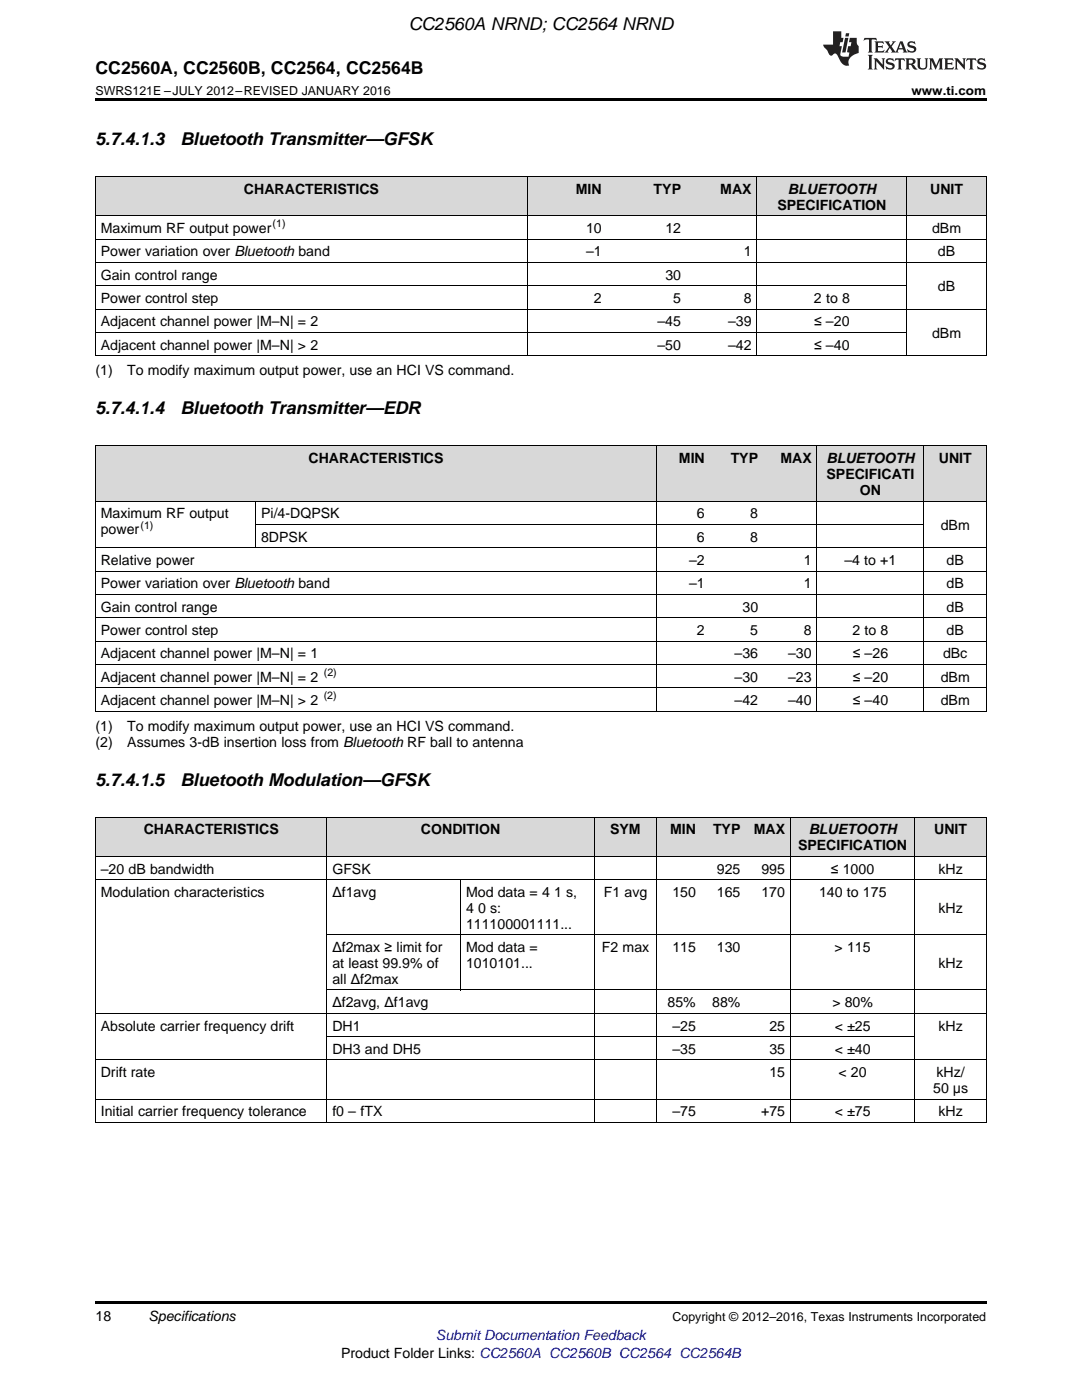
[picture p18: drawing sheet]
<svg xmlns="http://www.w3.org/2000/svg" width="216mm" height="279mm" viewBox="0 0 216 279" stroke-linecap="round" stroke-linejoin="round" font-family="sans-serif">
<defs><g id="words">
<g font-size="3.5">
<text x="81.6" y="6">CC2560A NRND; CC2564 NRND</text>
<text x="19" y="14.8">CC2560A, CC2560B, CC2564, CC2564B</text>
<text x="19" y="28.9">5.7.4.1.3</text>
<text x="36" y="28.9">Bluetooth Transmitter—GFSK</text>
<text x="19" y="82.7">5.7.4.1.4</text>
<text x="36" y="82.7">Bluetooth Transmitter—EDR</text>
<text x="19" y="156.8">5.7.4.1.5</text>
<text x="36" y="156.8">Bluetooth Modulation—GFSK</text>
</g>
<g font-size="2.8">
<text x="48.7" y="38.7">CHARACTERISTICS</text>
<text x="114.9" y="38.7">MIN</text>
<text x="130.4" y="38.7">TYP</text>
<text x="143.7" y="38.7">MAX</text>
<text x="155.1" y="41.8">SPECIFICATION</text>
<text x="157.2" y="38.7">BLUETOOTH</text>
<text x="185.6" y="38.7">UNIT</text>
<text x="20.1" y="46.5">Maximum RF output power</text>
<text x="116.9" y="46.5">10</text>
<text x="132.8" y="46.5">12</text>
<text x="186" y="46.5">dBm</text>
<text x="20.1" y="51.2">Power variation over Bluetooth band</text>
<text x="116.9" y="51.2">–1</text>
<text x="148.4" y="51.2">1</text>
<text x="187.1" y="51.2">dB</text>
<text x="20.1" y="55.8">Gain control range</text>
<text x="132.8" y="55.8">30</text>
<text x="187.1" y="58.1">dB</text>
<text x="20.1" y="60.5">Power control step</text>
<text x="20.1" y="65.1">Adjacent channel power |M–N| = 2</text>
<text x="118.5" y="60.5">2</text>
<text x="131.2" y="65.1">–45</text>
<text x="134.3" y="60.5">5</text>
<text x="145.3" y="65.1">–39</text>
<text x="148.4" y="60.5">8</text>
<text x="162.4" y="60.5">2 to 8</text>
<text x="162.5" y="65.1">≤ –20</text>
<text x="20.1" y="69.8">Adjacent channel power |M–N| &gt; 2</text>
<text x="131.2" y="69.8">–50</text>
<text x="145.3" y="69.8">–42</text>
<text x="162.5" y="69.8">≤ –40</text>
<text x="186" y="67.5">dBm</text>
<text x="19" y="74.9">(1)</text>
<text x="25.4" y="74.9">To modify maximum output power, use an HCI VS command.</text>
<text x="61.6" y="92.4">CHARACTERISTICS</text>
<text x="135.5" y="92.4">MIN</text>
<text x="145.8" y="92.4">TYP</text>
<text x="155.7" y="92.4">MAX</text>
<text x="164.9" y="92.4">BLUETOOTH</text>
<text x="164.9" y="95.6">SPECIFICATI</text>
<text x="187.3" y="92.4">UNIT</text>
<text x="171.6" y="98.8">ON</text>
<text x="20.1" y="103.4">Maximum RF output</text>
<text x="20.1" y="106.6">power</text>
<text x="52.1" y="103.4">Pi/4-DQPSK</text>
<text x="139.1" y="103.4">6</text>
<text x="149.7" y="103.4">8</text>
<text x="187.7" y="105.8">dBm</text>
<text x="20.1" y="112.7">Relative power</text>
<text x="52.1" y="108.1">8DPSK</text>
<text x="137.5" y="112.7">–2</text>
<text x="139.1" y="108.1">6</text>
<text x="149.7" y="108.1">8</text>
<text x="160.4" y="112.7">1</text>
<text x="168.5" y="112.7">–4 to +1</text>
<text x="188.9" y="112.7">dB</text>
<text x="20.1" y="117.4">Power variation over Bluetooth band</text>
<text x="137.5" y="117.4">–1</text>
<text x="160.4" y="117.4">1</text>
<text x="188.9" y="117.4">dB</text>
<text x="20.1" y="122.1">Gain control range</text>
<text x="148.2" y="122.1">30</text>
<text x="188.9" y="122.1">dB</text>
<text x="20.1" y="126.7">Power control step</text>
<text x="20.1" y="131.4">Adjacent channel power |M–N| = 1</text>
<text x="139.1" y="126.7">2</text>
<text x="146.6" y="131.4">–36</text>
<text x="149.7" y="126.7">5</text>
<text x="157.3" y="131.4">–30</text>
<text x="160.4" y="126.7">8</text>
<text x="170.1" y="126.7">2 to 8</text>
<text x="170.1" y="131.4">≤ –26</text>
<text x="188.2" y="131.4">dBc</text>
<text x="188.9" y="126.7">dB</text>
<text x="20.1" y="136">Adjacent channel power |M–N| = 2</text>
<text x="146.6" y="136">–30</text>
<text x="157.3" y="136">–23</text>
<text x="170.1" y="136">≤ –20</text>
<text x="187.7" y="136">dBm</text>
<text x="20.1" y="140.7">Adjacent channel power |M–N| &gt; 2</text>
<text x="146.6" y="140.7">–42</text>
<text x="157.3" y="140.7">–40</text>
<text x="170.1" y="140.7">≤ –40</text>
<text x="187.7" y="140.7">dBm</text>
<text x="19" y="145.8">(1)</text>
<text x="19" y="149">(2)</text>
<text x="25.4" y="145.8">To modify maximum output power, use an HCI VS command.</text>
<text x="25.4" y="149">Assumes 3-dB insertion loss from Bluetooth RF ball to antenna</text>
<text x="28.7" y="166.5">CHARACTERISTICS</text>
<text x="84" y="166.5">CONDITION</text>
<text x="121.7" y="166.5">SYM</text>
<text x="133.7" y="166.5">MIN</text>
<text x="142.3" y="166.5">TYP</text>
<text x="150.4" y="166.5">MAX</text>
<text x="161.4" y="166.5">BLUETOOTH</text>
<text x="186.4" y="166.5">UNIT</text>
<text x="159.2" y="169.7">SPECIFICATION</text>
<text x="20.1" y="174.3">–20 dB bandwidth</text>
<text x="20.1" y="179">Modulation characteristics</text>
<text x="66.3" y="174.3">GFSK</text>
<text x="66.3" y="179">Δf1avg</text>
<text x="93" y="179">Mod data = 4</text>
<text x="110.6" y="179">1 s,</text>
<text x="120.5" y="179">F1 avg</text>
<text x="134.2" y="179">150</text>
<text x="143.1" y="174.3">925</text>
<text x="143.1" y="179">165</text>
<text x="151.9" y="174.3">995</text>
<text x="151.9" y="179">170</text>
<text x="163.4" y="179">140 to 175</text>
<text x="165.8" y="174.3">≤ 1000</text>
<text x="187.3" y="174.3">kHz</text>
<text x="93" y="182.2">4</text>
<text x="93" y="185.3">111100001111...</text>
<text x="95.4" y="182.2">0 s:</text>
<text x="187.3" y="182.2">kHz</text>
<text x="66.3" y="190">Δf2max ≥ limit for</text>
<text x="93" y="190">Mod data =</text>
<text x="120.1" y="190">F2 max</text>
<text x="134.2" y="190">115</text>
<text x="143.1" y="190">130</text>
<text x="166.5" y="190">&gt; 115</text>
<text x="66.3" y="193.2">at least 99.9% of</text>
<text x="66.3" y="196.4">all Δf2max</text>
<text x="93" y="193.2">1010101...</text>
<text x="187.3" y="193.2">kHz</text>
<text x="66.3" y="201">Δf2avg, Δf1avg</text>
<text x="133.2" y="201">85%</text>
<text x="142.1" y="201">88%</text>
<text x="166.1" y="201">&gt; 80%</text>
<text x="20.1" y="205.7">Absolute carrier frequency drift</text>
<text x="66.3" y="205.7">DH1</text>
<text x="134.2" y="205.7">–25</text>
<text x="153.5" y="205.7">25</text>
<text x="166.6" y="205.7">&lt; ±25</text>
<text x="187.3" y="205.7">kHz</text>
<text x="20.1" y="215">Drift rate</text>
<text x="66.3" y="210.3">DH3 and DH5</text>
<text x="134.2" y="210.3">–35</text>
<text x="153.5" y="210.3">35</text>
<text x="153.5" y="215">15</text>
<text x="166.6" y="210.3">&lt; ±40</text>
<text x="167.3" y="215">&lt; 20</text>
<text x="186.9" y="215">kHz/</text>
<text x="186.2" y="218.2">50 μs</text>
<text x="20.1" y="222.8">Initial carrier frequency tolerance</text>
<text x="66.3" y="222.8">f0 – fTX</text>
<text x="134.2" y="222.8">–75</text>
<text x="151.9" y="222.8">+75</text>
<text x="166.6" y="222.8">&lt; ±75</text>
<text x="187.3" y="222.8">kHz</text>
<text x="19" y="263.6">18</text>
<text x="29.6" y="263.6">Specifications</text>
<text x="68.1" y="270.9">Product Folder Links: CC2560A CC2560B CC2564 CC2564B</text>
</g>
<text font-size="2.8" fill="#00f" x="87" y="267.4">Submit Documentation Feedback</text>
<g font-size="2.5">
<text x="19" y="19">SWRS121E –JULY 2012–REVISED JANUARY 2016</text>
<text x="181.9" y="19">www.ti.com</text>
<text x="134.2" y="263.6">Copyright © 2012–2016, Texas Instruments Incorporated</text>
</g>
<g font-size="2.1">
<text x="54.4" y="45.4">(1)</text>
<text x="28" y="105.5">(1)</text>
<text x="64.6" y="134.9">(2)</text>
<text x="64.6" y="139.6">(2)</text>
</g>
</g></defs>
<g fill="#d8d8d8">
<path d="M19 163.1h26.7v7.9h-26.7z"/>
<path d="M45.7 163.1h19.6v7.9h-19.6z"/>
<path d="M65.3 163.1h26.6v7.9h-26.6z"/>
<path d="M91.9 163.1h26.7v7.9h-26.7z"/>
<path d="M118.6 163.1h12.5v7.9h-12.5z"/>
<path d="M131.1 163.1h8.8v7.9h-8.8z"/>
<path d="M139.9 163.1h8.9v7.9h-8.9z"/>
<path d="M148.8 163.1h8.9v7.9h-8.9z"/>
<path d="M157.7 163.1h24.9v7.9h-24.9z"/>
<path d="M182.6 163.1h14.2v7.9h-14.2z"/>
<path d="M19 89h32v11h-32z"/>
<path d="M51 89h24.9v11h-24.9z"/>
<path d="M75.9 89h55.2v11h-55.2z"/>
<path d="M131.1 89h10.6v11h-10.6z"/>
<path d="M141.7 89h10.7v11h-10.7z"/>
<path d="M152.4 89h10.7v11h-10.7z"/>
<path d="M163.1 89h21.3v11h-21.3z"/>
<path d="M184.4 89h12.4v11h-12.4z"/>
<path d="M19 35.3h44v7.8h-44z"/>
<path d="M63 35.3h42.3v7.8h-42.3z"/>
<path d="M105.3 35.3h15.8v7.8h-15.8z"/>
<path d="M121.1 35.3h15.9v7.8h-15.9z"/>
<path d="M137 35.3h14.1v7.8h-14.1z"/>
<path d="M151.1 35.3h29.9v7.8h-29.9z"/>
<path d="M181 35.3h15.8v7.8h-15.8z"/>
</g>
<path d="M19 19.5h177.8v.5h-177.8zM19 259.7h177.8v.5h-177.8z" fill="#000"/>
<g fill="none" stroke="#000" stroke-width=".2">
<path d="M19 35.2h177.8M19.1 35.3v35.7M105.3 35.3v35.7M151 35.3v35.7M180.9 35.3v35.7M196.8 35.3v35.7M19 57h162M19 52.4h177.8M19 47.7h177.8M19 43.1h177.8M19 71h177.8M19 66.3h162"/>
<path d="M19 61.7h177.8M19 100h177.8M19 89h177.8M19.1 89v53M131 89v53M163 89v53M184.3 89v53M196.8 89v53M19 118.6h177.8M19 114h177.8M19 109.3h177.8M51 100v9.4"/>
<path d="M51 104.7h133.4M19 137.2h177.8M19 132.6h177.8M19 127.9h177.8M19 123.3h177.8M19 141.9h177.8M19 175.6h177.8M19 170.9h177.8M19 163.1h177.8M19.1 163.1v61M65.2 163.1v61M91.9 175.6v22"/>
<path d="M118.6 163.1v61M131 163.1v61M157.7 163.1v61M182.5 163.1v61M196.8 163.1v61M65.3 197.6h131.5M65.3 186.6h131.5M19 219.4h177.8M19 211.5h177.8M19 202.2h177.8M65.3 206.9h117.3M19 224h177.8"/>
</g>
<g fill="#231f20">
<path d="M172.5 7.6l-.1 .5 .4-.2h.6v.1v2.1l-.2 .4h.9l-.2-.4v-2.1l.1-.1h.5l.5 .2-.2-.5zM174.5 8.3l.2 .3v1.5l-.2 .4h1.8l.2-.6a1.04 1.04 0 0 1-1.3 .2v-.7h.6l.3 .2v-.6l-.3 .2h-.6v-.6l.8-.1 .4 .3-.2-.5zM176.5 8.3l.9 1.1-.9 1.1h.8l-.2-.2 .4-.7 .5 .7-.2 .2h1.5l-.2-.2 .2-.4h.9l.1 .4-.2 .2h1l-.3-.3-.7-1.9h-.5l-.9 2-.8-1 .9-1h-.8l.1 .3-.4 .5-.3-.6 .1-.2zM179.7 8.6l.4 1h-.7zM181.3 8.4a.63 .63 0 0 0-.2 .7 .63 .63 0 0 0 .6 .4l.6 .2 .1 .2a.75 .75 0 0 1-.7 .4 .75 .75 0 0 1-.6-.5l.1 .7 .1-.1a1.11 1.11 0 0 0 1.5-.6 1.13 1.13 0 0 0-1.2-.8l-.1-.4a1.04 1.04 0 0 1 1.2 .2l-.2-.5-.2 .1-.4-.2zM173.2 10.9l.2 .4v2.2l-.2 .4h1l-.3-.4v-2.2l.3-.4zM174.3 11.6l.3 .4v1.5l-.3 .4h.8l-.2-.4v-1.3l1.5 1.7v-1.9l.2-.4h-.7l.2 .4v.9l-1.1-1.3zM177 11.8a.62 .62 0 0 0-.2 .7 .62 .62 0 0 0 .6 .4l.6 .1 .1 .3a.76 .76 0 0 1-.7 .3 .76 .76 0 0 1-.7-.4l.2 .7 .1-.1a1.11 1.11 0 0 0 1.5-.6 1.13 1.13 0 0 0-1.2-.8l-.1-.4a1.04 1.04 0 0 1 1.2 .2l-.2-.6-.2 .1-.5-.1zM178.7 11.6l-.2 .6a.61 .61 0 0 1 .8-.3v1.6l-.2 .4h.9l-.2-.4v-1.6a.63 .63 0 0 1 .7 .3l-.1-.6zM180.6 11.6l.3 .4v1.5l-.3 .4h1l-.2-.2-.1-.8 .6 .2a.76 .76 0 0 0 1.2 .7l-1-1a.58 .58 0 0 0 .6-.5 .58 .58 0 0 0-.5-.6zM181.4 11.9h.1a.45 .45 0 0 1 .5 .1 .45 .45 0 0 1 .1 .5l-.8 .2zM182.9 11.6l.2 .2a2.17 2.17 0 0 0 .3 1.9 .99 .99 0 0 0 1.6-.6v-1.1l.2-.4h-.7l.2 .2a1.92 1.92 0 0 1-.2 1.8 .6 .6 0 0 1-.9-.5v-1.1l.2-.4zM185.4 11.6l.2 .4v1.5l-.2 .4h.7l-.2-.4v-1.4l.8 1.8 .8-1.8v1.4l-.2 .4h.9l-.2-.4v-1.5l.2-.4h-.8l-.6 1.5-.6-1.5zM188.4 11.6l.2 .4v1.5l-.2 .4h1.8l.1-.6a1.04 1.04 0 0 1-1.2 .1v-.6h.5l.4 .2v-.6l-.4 .2h-.5v-.7h.8l.3 .3-.1-.6zM190.5 11.6l.2 .4v1.5l-.2 .4h.7l-.2-.4v-1.3l1.5 1.7v-1.9l.2-.4h-.7l.2 .4v.9l-1.1-1.3zM192.9 11.6l-.1 .6a.61 .61 0 0 1 .7-.3l.1 1.6-.3 .4h1l-.3-.4 .1-1.6a.63 .63 0 0 1 .7 .3l-.1-.6zM195.2 11.8a.62 .62 0 0 0-.2 .7 .62 .62 0 0 0 .6 .4l.6 .1 .1 .3a.76 .76 0 0 1-.7 .3 .76 .76 0 0 1-.6-.4l.1 .7 .1-.1a1.11 1.11 0 0 0 1.6-.6 1.13 1.13 0 0 0-1.3-.8l-.1-.4a1.04 1.04 0 0 1 1.2 .2l-.1-.6-.2 .1-.5-.1z"/>
<path d="M166.2 6.3v2.6h-1.9v.4l.8 .9a.91 .91 0 0 0 1 .8 .56 .56 0 0 1 .5-.3 .56 .56 0 0 1 .5 .3l.4 .8a1.53 1.53 0 0 0 1.9 1.2 1.54 1.54 0 0 1 1-2.1l.9-.3v-1.4a1.52 1.52 0 0 1-.4-1.6h-1.3l-.2 .8h.5l-.2 .8h-.5l-.1 1v.2l.4 .1-.2 .8a1.93 1.93 0 0 1-1.6-.3l.3-1.8h-.5l.2-.8h.4l.2-.8h-.4v-1.3zM168.6 7.6l-.6 2.9h.7l.6-2.9zM168.8 6.6l-.1 .7h.6l.2-.7z"/>
</g>
<use href="#words"/>
</svg>
